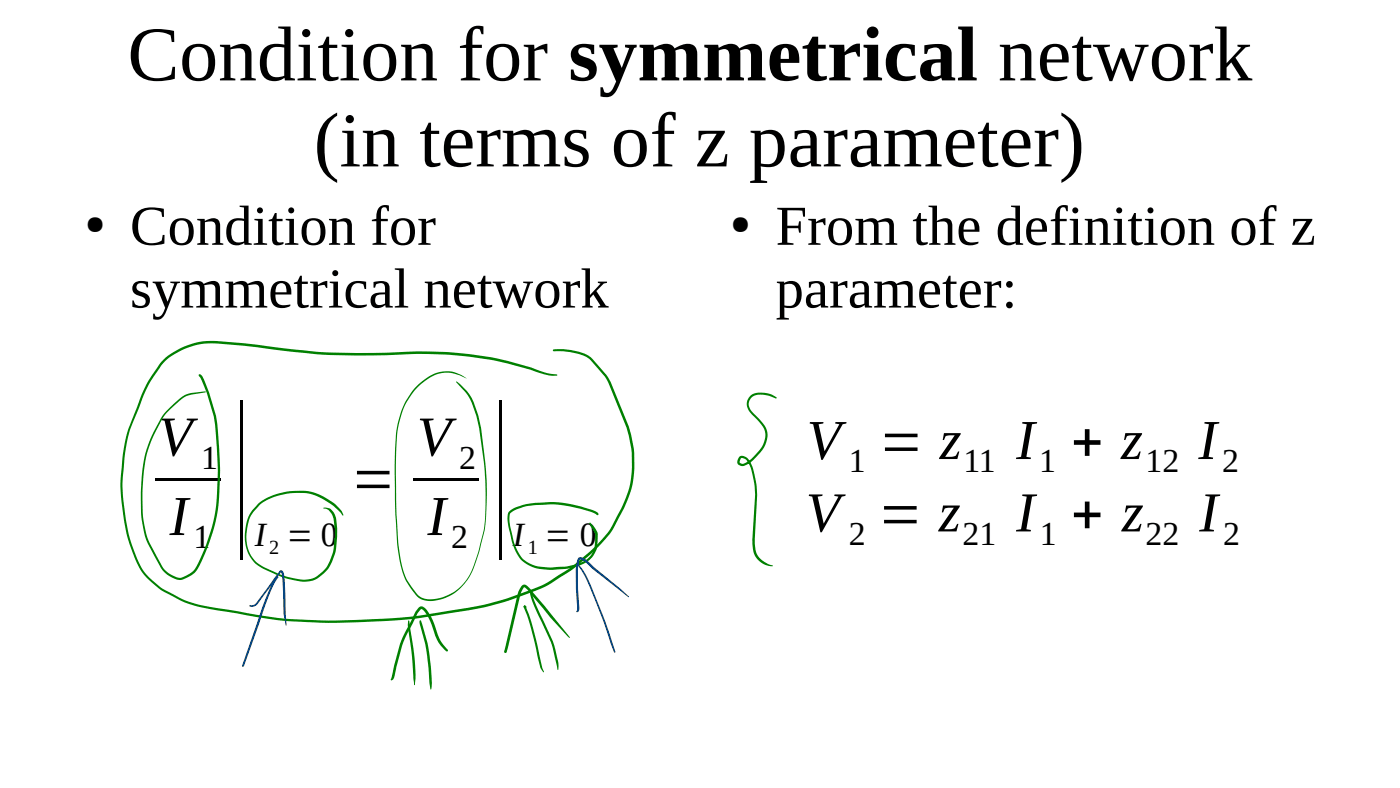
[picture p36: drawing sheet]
<svg xmlns="http://www.w3.org/2000/svg" width="280mm" height="158mm" viewBox="0 0 280 158" stroke-linecap="round" stroke-linejoin="round" font-family="sans-serif">
<defs><g id="words">
<g font-size="31.7">
<text x="46.1" y="105.2">|</text>
<text x="97.8" y="105.2">|</text>
</g>
<g font-size="15.5">
<text x="25.5" y="16.1">Condition for symmetrical network</text>
<text x="62.8" y="33.3">(in terms of z parameter)</text>
</g>
<g font-size="11.3">
<text x="26" y="48.9">Condition for</text>
<text x="155.1" y="48.9">From the definition of z</text>
<text x="26" y="61.5">symmetrical network</text>
<text x="155.1" y="61.5">parameter:</text>
<text x="31.6" y="91.1">V</text>
<text x="83.4" y="91.1">V</text>
<text x="161.3" y="91.8">V = z</text>
<text x="203.2" y="91.8">I + z</text>
<text x="239.7" y="91.8">I</text>
<text x="70.2" y="99.2">=</text>
<text x="33.9" y="106.9">I</text>
<text x="85.5" y="106.9">I</text>
<text x="161.2" y="106.2">V = z</text>
<text x="203.2" y="106.2">I + z</text>
<text x="239.9" y="106.2">I</text>
</g>
<g font-size="6.8">
<text x="40.3" y="93.7">1</text>
<text x="91.8" y="93.7">2</text>
<text x="169.8" y="94.4">1</text>
<text x="192.7" y="94.4">11</text>
<text x="207.8" y="94.4">1</text>
<text x="229.1" y="94.4">12</text>
<text x="244.4" y="94.4">2</text>
<text x="38.7" y="109.6">1</text>
<text x="51" y="109.1">I = 0</text>
<text x="90.2" y="109.6">2</text>
<text x="102.6" y="109.1">I = 0</text>
<text x="169.8" y="108.9">2</text>
<text x="192.5" y="108.9">21</text>
<text x="208" y="108.9">1</text>
<text x="229.1" y="108.9">22</text>
<text x="244.6" y="108.9">2</text>
</g>
<g font-size="5.1">
<text x="17" y="46.3">●</text>
<text x="146.1" y="46.3">●</text>
</g>
<g font-size="4.1">
<text x="53.8" y="110.8">2</text>
<text x="105.5" y="110.8">1</text>
</g>
</g></defs>
<g fill="#000">
<path d="M31.1 95.7h13v.5h-13z" fill-rule="evenodd"/>
<path d="M82.7 95.7h13v.5h-13z" fill-rule="evenodd"/>
</g>
<g fill="#008000">
<path d="M32.6 71.9a14.7 14.7 0 0 1 10.7-3.7l5.4 .4 15 1.7a163.1 163.1 0 0 0 17.2 0 74.4 74.4 0 0 1 20.7 1.9l4.6 1.3 2.8 1 2.5 .5-.1 .1h-.9l-1-.1-8.3-2.4a79.3 79.3 0 0 0-23.9-1.6l-6 .1-7.6-.3-15-1.7-5.4-.5a13.7 13.7 0 0 0-11.1 4.5l-.3 .5a25.1 25.1 0 0 0-4.2 8.1 28.3 28.3 0 0 0-3 11.9 39.5 39.5 0 0 0 1.3 14.2 19.3 19.3 0 0 0 3.3 7l2.8 2.6 1 .6a25.4 25.4 0 0 0 11.5 3.7l3 .5a100.1 100.1 0 0 0 27.1 1.5l3.9-.1a165.2 165.2 0 0 0 20.3-3.3l4.2-1.3a30 30 0 0 0 6.8-2.8l.9-.6a38.2 38.2 0 0 0 11.3-10 34.3 34.3 0 0 0 3.9-8.7l.2-1.4a23.2 23.2 0 0 0-.9-10l-4-9.8-3.2-3.7-.6-.5a14.3 14.3 0 0 0-6.9-1.3v-.3a11.9 11.9 0 0 1 7.5 1.5l3.2 3.6 .8 1.3 3.7 9 .4 1.6a24 24 0 0 1 .5 8.6 22.7 22.7 0 0 1-3.4 8.9 24.6 24.6 0 0 1-7.3 8.2 57.9 57.9 0 0 1-7.8 5 65.3 65.3 0 0 1-18.4 5l-3.2 .5a136.4 136.4 0 0 1-25.3 1.2l-2.3-.1a63.9 63.9 0 0 1-11.5-1.6l-2.9-.4a26.4 26.4 0 0 1-12-4 13.6 13.6 0 0 1-6.3-8.4 40.4 40.4 0 0 1-1.1-22.4 80.1 80.1 0 0 1 4.6-11.5l2.1-3.1z"/>
<path d="M39.8 74.8a.58 .58 0 0 1 .7 .5 31.1 31.1 0 0 1 3.3 14 47.9 47.9 0 0 1-1.3 17.1 25 25 0 0 1-3.5 8.1 4.3 4.3 0 0 1-3.5 1.4 5.7 5.7 0 0 1-3.4-2.5l-1.3-2.3a17.9 17.9 0 0 1-2.6-10.9 29.3 29.3 0 0 1 2.2-13.2l.4-.8a15.5 15.5 0 0 1 6.1-7.2l1.4-.5 2.8-.3 .1 .1-3.7 .8a14.1 14.1 0 0 0-4.6 3.9 25.8 25.8 0 0 0-4.4 15.2 23 23 0 0 0 1.5 10.4l2.5 4.7a5 5 0 0 0 3.8 2.2 5.4 5.4 0 0 0 3.8-3.9 35 35 0 0 0 3.4-16.2l-.2-6.9a29 29 0 0 0-3.3-13.1l-.3-.4z"/>
<path d="M83.2 77.3a8.8 8.8 0 0 1 5.6-3.1 6.3 6.3 0 0 1 4.5 1.5 7 7 0 0 0-8.7 .8 14.5 14.5 0 0 0-5.1 9.7 136.4 136.4 0 0 0-.1 17.8l.2 4.4a21.8 21.8 0 0 0 1.9 7.7l1.9 2.6a3.8 3.8 0 0 0 4 1 9.7 9.7 0 0 0 7.6-7.4l.7-2.2 1-4.1a61.4 61.4 0 0 0 .1-13.7l-1-6.7-.5-2.5a12.2 12.2 0 0 0-4.1-6.7l.1-.2a10.6 10.6 0 0 1 4.4 6.8 96.1 96.1 0 0 1 1.5 11 54 54 0 0 1-.4 12.7l-.7 2.8a17.1 17.1 0 0 1-3.2 7.2 8.4 8.4 0 0 1-8.5 3.2l-.7-.4a13.4 13.4 0 0 1-3.8-7.8l-.4-2.7a169.1 169.1 0 0 1-.4-20.5 16.6 16.6 0 0 1 4.1-11.2z"/>
<path d="M51.6 100.7a13.2 13.2 0 0 1 12.2-1.9 9.8 9.8 0 0 1 4.6 3.5l.3 .7-.1 .1-.6-.8a11.3 11.3 0 0 0-11.1-3.5 8.6 8.6 0 0 0-6.9 4.6 8.5 8.5 0 0 0 .9 8.5l.5 .6 1.2 .7a20.9 20.9 0 0 0 7.3 2.6 5.1 5.1 0 0 0 5.2-2.2l.4-.5a12.2 12.2 0 0 0 1.4-7.4l-.2-1.9-.3-1-.7-.9-1.1-.3 .5-.2 .9 .3a3.1 3.1 0 0 1 1.2 2 14.6 14.6 0 0 1-.8 8.6l-.6 1.2a5.8 5.8 0 0 1-5 2.8h-.4a20.8 20.8 0 0 1-7.8-2.7 7.1 7.1 0 0 1-3.5-7.9 7 7 0 0 1 2.3-4.8z"/>
<path d="M101.9 102.2l.1-.2a10.8 10.8 0 0 1 5.7-1.5 23.7 23.7 0 0 1 11.7 1.8l.3 .3-.1 .2h.2l-.3 .2-.4-.3a25.2 25.2 0 0 0-11.9-1.8 9.2 9.2 0 0 0-5.1 1.7 4.7 4.7 0 0 0 .1 3.3l.3 1.4a8 8 0 0 0 2.7 4.9 8.6 8.6 0 0 0 6.1 1.1 13 13 0 0 0 5.3-1.1 4.2 4.2 0 0 0 2.3-2.5l.1-3-1.2-2.1 .2-.2 1.1 1.3 .5 1.1a7.8 7.8 0 0 1-.3 3.1 6 6 0 0 1-4.8 3.5 17.2 17.2 0 0 1-7.2 .2 6.3 6.3 0 0 1-4.8-4.8l-.5-2.5a5.4 5.4 0 0 1-.2-4z"/>
<path d="M104.8 121.1l.2-.1 .3 .4-.1 .1-.3-.1-.2-.2z"/>
<path d="M104.9 121l.3 .2-.2 .2-.3-.2z"/>
<path d="M104.8 121.1h.3l.2 .5a48.4 48.4 0 0 1 2.7 9.7l.5 2.2 .3 .8-.1 .1-.6-1-1.3-5.5a34.2 34.2 0 0 0-1.9-6.2l-.2-.4z"/>
<path d="M106 118.2l.2-.1 .1 .1 .7 2.2 3.6 7.7 .4 1.5a11.7 11.7 0 0 1 .7 4.2h-.2l-1.3-5.5-3.4-7.2a7.4 7.4 0 0 1-.8-2.9z"/>
<path d="M101.2 129.8l.1-.1 .1 .1-.2 .6-.1 .1-.2-.2z"/>
<path d="M104.4 117.1a.7 .7 0 0 1 1 0l3.6 4.1 5 6.2-.1 .1-.5-.4-3.4-3.7-4.3-5.3-.8-.7-.6 .8-.3 .8-2.4 10.3-.2 .9-.3 .3-.2-.1v-.3l2.6-11.2 .2-.8z"/>
<path d="M150 79.1a4.4 4.4 0 0 1 4.5-.2l.9 .6-.2 .2-1-.4a3.7 3.7 0 0 0-3.9 .2 2.06 2.06 0 0 0 .4 3.1l1.3 1.3a4.3 4.3 0 0 1 .2 6.4 7.7 7.7 0 0 1-3.4 2.8l-.4 .1a.96 .96 0 0 1-.9-.6 .96 .96 0 0 1 .2-1.1l.2-.2a1.41 1.41 0 0 1 2 .8l.7 1.5 .7 3.6 .1 1.7-.4 9a4.3 4.3 0 0 0 1.1 3.8 6.1 6.1 0 0 0 2.5 1.4 3.8 3.8 0 0 1-4-3.2l-.1-2 .5-9-.1-2.2-.7-3a2.81 2.81 0 0 0-1.6-2.1l-.3-.1-.2 .3-.2 .6 .2 .2a1.13 1.13 0 0 0 1.4-.3 7.7 7.7 0 0 0 3.6-5.1 4 4 0 0 0-1.6-3.2l-.9-.9a2.55 2.55 0 0 1-.6-4z"/>
<path d="M81.7 124l.3 1a49.3 49.3 0 0 1 1 11.9h-.2a97.2 97.2 0 0 0-1.2-12z"/>
<path d="M83.9 124.1l.2-.2 .1 .2 .3 1 1 3.4 .4 2.7a31.9 31.9 0 0 1 .4 6.6h-.2l-.2-1.2-.3-3.7-.5-3.7-1.1-4.4z"/>
<path d="M83.7 121.4a.91 .91 0 0 1 1.5 .4l.9 1.2 .7 1.5a10 10 0 0 0 2.7 5.3l.1 .2-.2 .2a8.1 8.1 0 0 1-3-5.2 6.1 6.1 0 0 0-2.1-3.3l-.8 .9-2.5 5.1-.6 1.3-1.6 6.4-.2 .4-.4 .2-.1-.2 2-7.4 2.9-6z"/>
</g>
<g fill="#004080">
<path d="M55.2 115.4l.3-.2a.3 .3 0 0 1 .1 .3 .3 .3 0 0 1-.2 .2l-.7 1.2-1 2.3-4.9 13.9-.2 .2-.2-.2 4.1-11.9 1.7-4.2z"/>
<path d="M56 114.1a.62 .62 0 0 1 .8 .7l.5 10.2h-.2a23.2 23.2 0 0 1-.5-5.9l-.1-3.1-.3-1.7-4.5 6.1a1.61 1.61 0 0 1-1.6 .9l-.3-.2 .2-.2 .2 .1a1.25 1.25 0 0 0 1.1-.6z"/>
<path d="M115.5 112.9h.3l1 1.4a117.8 117.8 0 0 1 6.3 16l-.1 .2-.2-.1a144.6 144.6 0 0 0-5.9-15.4z"/>
<path d="M115.7 111.5a1.55 1.55 0 0 1 1.8 .6l8.3 7.2-.1 .1-7.2-5.7-.9-.8a2.38 2.38 0 0 0-1.6-1.1l-.4 2.1v3.9l.3 3.7a.53 .53 0 0 1-.1 .6 .53 .53 0 0 1-.6 .2l.2-.3v-.3l-.2-3.9v-3.9l.2-1.6z"/>
</g>
<use href="#words"/>
</svg>
